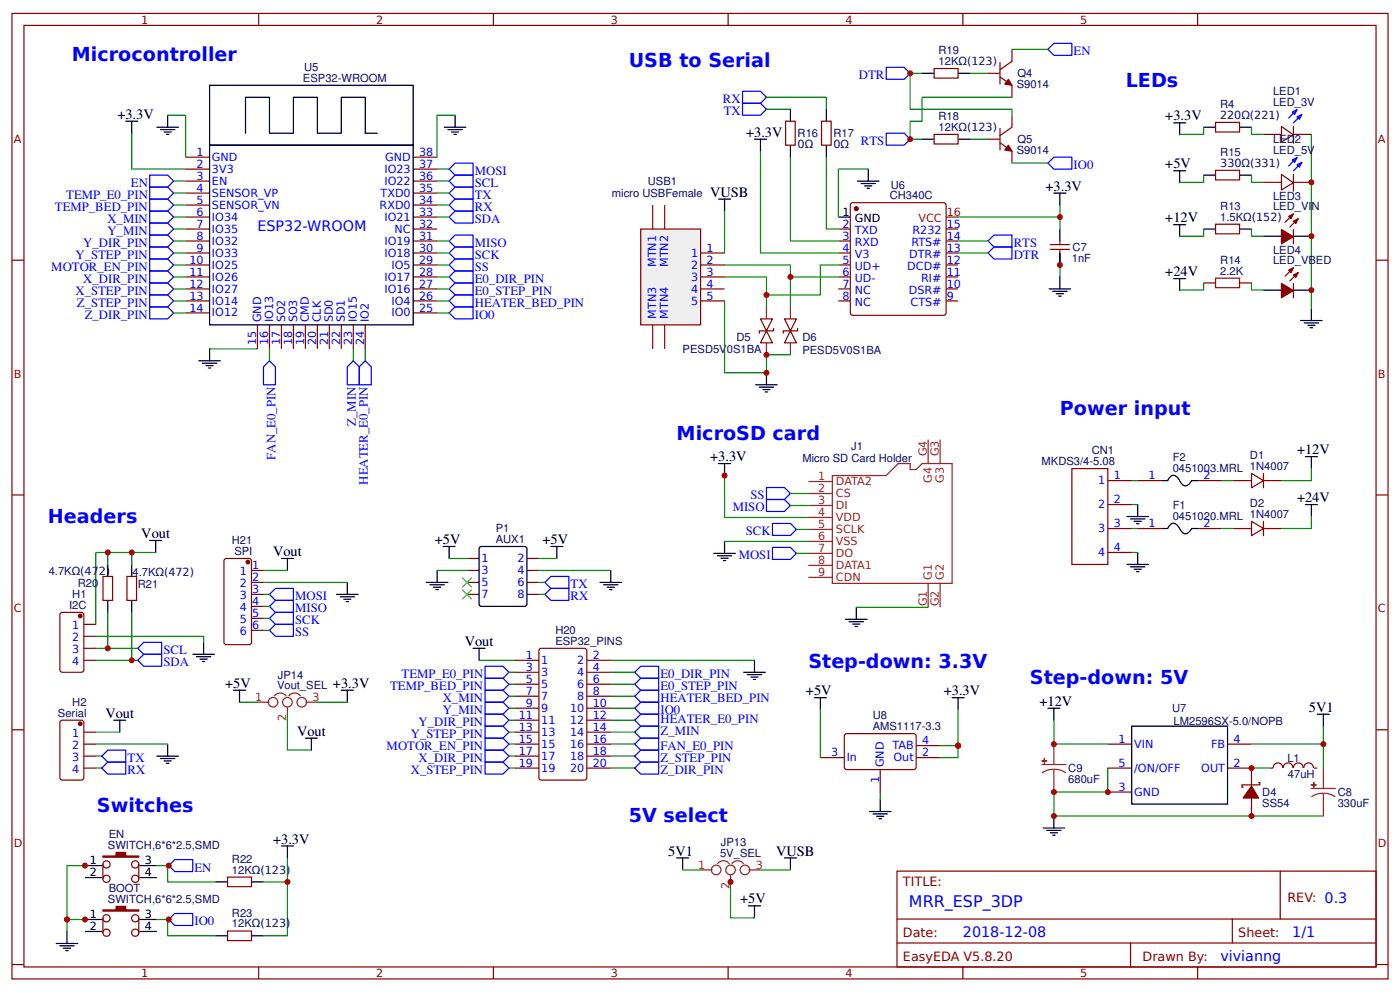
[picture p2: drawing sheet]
<svg xmlns="http://www.w3.org/2000/svg" width="309mm" height="219mm" viewBox="0 0 309 219" stroke-linecap="round" stroke-linejoin="round" font-family="sans-serif">
<defs><g id="words">
<g font-size="4.2" fill="#00f">
<text x="15.9" y="13.5">Microcontroller</text>
<text x="138.9" y="14.9">USB to Serial</text>
<text x="248.7" y="19.2">LEDs</text>
<text x="234.2" y="91.6">Power input</text>
<text x="149.5" y="97.1">MicroSD card</text>
<text x="10.6" y="115.4">Headers</text>
<text x="178.6" y="147.5">Step-down: 3.3V</text>
<text x="227.5" y="151.1">Step-down: 5V</text>
<text x="21.4" y="179.3">Switches</text>
<text x="138.9" y="181.6">5V select</text>
</g>
<text font-size="3.5" fill="#00f" x="200.8" y="200.3">MRR_ESP_3DP</text>
<g font-size="3.2">
<text x="25.9" y="26.2">+3.3V</text>
<text x="257.4" y="26.6">+3.3V</text>
<text x="164.8" y="30.2">+3.3V</text>
<text x="257.4" y="37.2">+5V</text>
<text x="156.9" y="43.4">VUSB</text>
<text x="231" y="42.1">+3.3V</text>
<text x="257.4" y="49.1">+12V</text>
<text x="257.4" y="61">+24V</text>
<text x="156.9" y="101.9">+3.3V</text>
<text x="286.5" y="100.3">+12V</text>
<text x="286.5" y="110.9">+24V</text>
<text x="31.2" y="118.9">Vout</text>
<text x="60.3" y="122.8">Vout</text>
<text x="96" y="120.2">+5V</text>
<text x="119.9" y="120.2">+5V</text>
<text x="102.7" y="142.7">Vout</text>
<text x="49.7" y="151.9">+5V</text>
<text x="73.6" y="151.9">+3.3V</text>
<text x="178.1" y="153.6">+5V</text>
<text x="208.5" y="153.6">+3.3V</text>
<text x="229.7" y="155.9">+12V</text>
<text x="23.3" y="158.5">Vout</text>
<text x="289.2" y="157.2">5V1</text>
<text x="65.6" y="162.5">Vout</text>
<text x="60.3" y="186.3">+3.3V</text>
<text x="147.6" y="189">5V1</text>
<text x="171.4" y="189">VUSB</text>
<text x="163.5" y="199.5">+5V</text>
</g>
<g font-size="3.2" fill="#00f">
<text x="56.9" y="51.1">ESP32-WROOM</text>
<text x="212.7" y="207">2018-12-08</text>
<text x="285.5" y="207">1/1</text>
<text x="269.6" y="212.2">vivianng</text>
</g>
<g font-size="2.8" fill="#00f">
<text x="189.7" y="17.5">DTR</text>
<text x="237.2" y="12.2">EN</text>
<text x="159.7" y="22.8">RX</text>
<text x="159.9" y="25.5">TX</text>
<text x="190.2" y="32.1">RTS</text>
<text x="28.9" y="41.3">EN</text>
<text x="104.9" y="41.3">SCL</text>
<text x="104.9" y="38.7">MOSI</text>
<text x="237.2" y="37.4">IO0</text>
<text x="12.1" y="46.6">TEMP_BED_PIN</text>
<text x="14.6" y="44">TEMP_E0_PIN</text>
<text x="104.9" y="44">TX</text>
<text x="104.9" y="46.6">RX</text>
<text x="23.7" y="49.3">X_MIN</text>
<text x="23.7" y="51.9">Y_MIN</text>
<text x="104.9" y="49.3">SDA</text>
<text x="11.3" y="59.8">MOTOR_EN_PIN</text>
<text x="16.7" y="57.2">Y_STEP_PIN</text>
<text x="18.4" y="54.6">Y_DIR_PIN</text>
<text x="104.9" y="54.6">MISO</text>
<text x="104.9" y="57.2">SCK</text>
<text x="104.9" y="59.8">SS</text>
<text x="224" y="54.6">RTS</text>
<text x="224" y="57.2">DTR</text>
<text x="16.7" y="65.1">X_STEP_PIN</text>
<text x="18.4" y="62.5">X_DIR_PIN</text>
<text x="104.9" y="62.5">E0_DIR_PIN</text>
<text x="104.9" y="65.1">E0_STEP_PIN</text>
<text x="17" y="67.8">Z_STEP_PIN</text>
<text x="18.7" y="70.4">Z_DIR_PIN</text>
<text x="104.9" y="67.8">HEATER_BED_PIN</text>
<text x="104.9" y="70.4">IO0</text>
<text x="78.6" y="94" transform="rotate(-90 78.6 94)">Z_MIN</text>
<text x="60.9" y="101.5" transform="rotate(-90 60.9 101.5)">FAN_E0_PIN</text>
<text x="81.3" y="107.1" transform="rotate(-90 81.3 107.1)">HEATER_E0_PIN</text>
<text x="161.9" y="113">MISO</text>
<text x="165.8" y="110.3">SS</text>
<text x="164.8" y="118.3">SCK</text>
<text x="163.2" y="123.6">MOSI</text>
<text x="126.1" y="130">TX</text>
<text x="65.2" y="132.6">MOSI</text>
<text x="65.2" y="135.3">MISO</text>
<text x="65.2" y="137.9">SCK</text>
<text x="126.1" y="132.6">RX</text>
<text x="65.2" y="140.5">SS</text>
<text x="36.1" y="144.5">SCL</text>
<text x="36.1" y="147.2">SDA</text>
<text x="88.7" y="149.8">TEMP_E0_PIN</text>
<text x="145.9" y="149.8">E0_DIR_PIN</text>
<text x="86.2" y="152.5">TEMP_BED_PIN</text>
<text x="97.8" y="155.1">X_MIN</text>
<text x="145.9" y="152.5">E0_STEP_PIN</text>
<text x="145.9" y="155.1">HEATER_BED_PIN</text>
<text x="92.5" y="160.4">Y_DIR_PIN</text>
<text x="97.8" y="157.7">Y_MIN</text>
<text x="145.9" y="157.7">IO0</text>
<text x="145.9" y="159.6">HEATER_E0_PIN</text>
<text x="85.4" y="165.7">MOTOR_EN_PIN</text>
<text x="90.8" y="163">Y_STEP_PIN</text>
<text x="145.9" y="165.7">FAN_E0_PIN</text>
<text x="145.9" y="162.3">Z_MIN</text>
<text x="28.2" y="168.3">TX</text>
<text x="28.2" y="171">RX</text>
<text x="90.8" y="171">X_STEP_PIN</text>
<text x="92.5" y="168.3">X_DIR_PIN</text>
<text x="145.9" y="168.3">Z_STEP_PIN</text>
<text x="145.9" y="171">Z_DIR_PIN</text>
<text x="43" y="192.5">EN</text>
<text x="43" y="204.4">IO0</text>
</g>
<g font-size="2.8" fill="#800">
<text x="199.5" y="195.6">TITLE:</text>
<text x="284.4" y="199.3">REV: 0.3</text>
<text x="199.5" y="207">Date:</text>
<text x="273.6" y="207">Sheet:</text>
<text x="199.5" y="212.2">EasyEDA V5.8.20</text>
<text x="252.4" y="212.2">Drawn By:</text>
</g>
<g font-size="2.5" fill="#800">
<text x="31.2" y="5.2">1</text>
<text x="83.1" y="5.2">2</text>
<text x="134.9" y="5.2">3</text>
<text x="186.8" y="5.2">4</text>
<text x="238.7" y="5.2">5</text>
<text x="3" y="31.5">A</text>
<text x="304.4" y="31.5">A</text>
<text x="3" y="83.4">B</text>
<text x="304.4" y="83.4">B</text>
<text x="3" y="135.3">C</text>
<text x="304.4" y="135.3">C</text>
<text x="3" y="187.1">D</text>
<text x="304.4" y="187.1">D</text>
<text x="31.2" y="215.8">1</text>
<text x="83.1" y="215.8">2</text>
<text x="134.9" y="215.8">3</text>
<text x="186.8" y="215.8">4</text>
<text x="238.7" y="215.8">5</text>
</g>
<g font-size="2.5" fill="#000080">
<text x="207.4" y="12">R19</text>
<text x="67.2" y="15.7">U5</text>
<text x="207.4" y="14.3">12KΩ(123)</text>
<text x="224.8" y="17.1">Q4</text>
<text x="66.9" y="18">ESP32-WROOM</text>
<text x="224.6" y="19.4">S9014</text>
<text x="269.5" y="23.9">R4</text>
<text x="281.3" y="23.4">LED_3V</text>
<text x="281.3" y="21.1">LED1</text>
<text x="207.4" y="28.9">12KΩ(123)</text>
<text x="207.4" y="26.5">R18</text>
<text x="269.5" y="26.2">220Ω(221)</text>
<text x="176.2" y="32.6">0Ω</text>
<text x="176.2" y="30.3">R16</text>
<text x="184.1" y="32.6">0Ω</text>
<text x="184.1" y="30.3">R17</text>
<text x="224.6" y="34">S9014</text>
<text x="224.8" y="31.6">Q5</text>
<text x="269.6" y="34.4">R15</text>
<text x="281.3" y="34">LED_5V</text>
<text x="281.3" y="31.7">LED2</text>
<text x="143.1" y="40.8">USB1</text>
<text x="196.8" y="41.6">U6</text>
<text x="269.6" y="36.8">330Ω(331)</text>
<text x="135.2" y="43.5">micro USBFemale</text>
<text x="196.6" y="44">CH340C</text>
<text x="269.6" y="46.3">R13</text>
<text x="281.3" y="46.5">LED_VIN</text>
<text x="281.3" y="44.1">LED3</text>
<text x="269.6" y="48.7">1.5KΩ(152)</text>
<text x="236.8" y="57.8">1nF</text>
<text x="237" y="55.4">C7</text>
<text x="269.6" y="58.3">R14</text>
<text x="281.3" y="58.4">LED_VBED</text>
<text x="281.3" y="56">LED4</text>
<text x="269.6" y="60.6">2.2K</text>
<text x="150.8" y="78">PESD5V0S1BA</text>
<text x="162.7" y="75.3">D5</text>
<text x="177.3" y="75.3">D6</text>
<text x="177.3" y="78.2">PESD5V0S1BA</text>
<text x="177.3" y="102">Micro SD Card Holder</text>
<text x="188" y="99.3">J1</text>
<text x="241.2" y="100.3">CN1</text>
<text x="259.1" y="101.8">F2</text>
<text x="276.2" y="101.4">D1</text>
<text x="230.1" y="102.7">MKDS3/4-5.08</text>
<text x="259.1" y="104.2">0451003.MRL 1N4007</text>
<text x="259.1" y="112.4">F1</text>
<text x="276.2" y="112">D2</text>
<text x="109.5" y="119.9">AUX1</text>
<text x="109.5" y="117.5">P1</text>
<text x="259.1" y="114.8">0451020.MRL 1N4007</text>
<text x="51.2" y="120.2">H21</text>
<text x="51.8" y="122.6">SPI</text>
<text x="10.8" y="126.9">4.7KΩ(472)</text>
<text x="17.2" y="129.6">R20</text>
<text x="29.3" y="127.2">4.7KΩ(472)</text>
<text x="30.4" y="129.8">R21</text>
<text x="15.3" y="134.5">I2C</text>
<text x="16" y="132.1">H1</text>
<text x="122.7" y="142.4">ESP32_PINS</text>
<text x="122.7" y="140">H20</text>
<text x="61.4" y="149.9">JP14</text>
<text x="16" y="155.9">H2</text>
<text x="61.2" y="152.3">Vout_SEL</text>
<text x="12.8" y="158.3">Serial</text>
<text x="192.8" y="161.2">AMS1117-3.3</text>
<text x="192.8" y="158.9">U8</text>
<text x="259" y="157.2">U7</text>
<text x="259.3" y="160">LM2596SX-5.0/NOPB</text>
<text x="236" y="172.9">680uF</text>
<text x="236" y="170.6">C9</text>
<text x="284.4" y="168.2">L1</text>
<text x="284.6" y="171.9">47uH</text>
<text x="278.9" y="178.2">SS54</text>
<text x="278.9" y="175.8">D4</text>
<text x="295.5" y="178.2">330uF</text>
<text x="295.5" y="175.8">C8</text>
<text x="24" y="185.1">EN</text>
<text x="23.9" y="187.5">SWITCH,6*6*2.5,SMD</text>
<text x="51.3" y="190.6">R22</text>
<text x="159.1" y="189.3">5V_SEL</text>
<text x="159.3" y="186.9">JP13</text>
<text x="24" y="197">BOOT</text>
<text x="51.3" y="192.9">12KΩ(123)</text>
<text x="23.9" y="199.4">SWITCH,6*6*2.5,SMD</text>
<text x="51.3" y="202.5">R23</text>
<text x="51.3" y="204.8">12KΩ(123)</text>
</g>
<g font-size="2.5" fill="#00f">
<text x="43.4" y="34.4">1</text>
<text x="46.8" y="35.5">GND</text>
<text x="85.1" y="35.5">GND</text>
<text x="92.6" y="34.4">38</text>
<text x="43.4" y="37.1">2</text>
<text x="43.4" y="39.7">3</text>
<text x="46.8" y="38.2">3V3</text>
<text x="46.8" y="40.8">EN</text>
<text x="84.9" y="40.8">IO22</text>
<text x="84.9" y="38.2">IO23</text>
<text x="92.6" y="39.7">36</text>
<text x="92.6" y="37.1">37</text>
<text x="43.4" y="42.4">4</text>
<text x="43.4" y="45">5</text>
<text x="43.4" y="47.7">6</text>
<text x="46.8" y="43.4">SENSOR_VP</text>
<text x="46.8" y="46.1">SENSOR_VN</text>
<text x="83.9" y="46.1">RXD0</text>
<text x="84.1" y="43.4">TXD0</text>
<text x="92.6" y="47.7">33</text>
<text x="92.6" y="45">34</text>
<text x="92.6" y="42.4">35</text>
<text x="43.4" y="50.3">7</text>
<text x="43.4" y="53">8</text>
<text x="46.8" y="48.7">IO34</text>
<text x="46.8" y="51.4">IO35</text>
<text x="84.9" y="48.7">IO21</text>
<text x="87.2" y="51.4">NC</text>
<text x="92.6" y="53">31</text>
<text x="92.6" y="50.3">32</text>
<text x="186.1" y="50.3">2</text>
<text x="186.1" y="53">3</text>
<text x="188.8" y="51.6">TXD</text>
<text x="201.6" y="51.6">R232</text>
<text x="209.2" y="53">14</text>
<text x="209.2" y="50.3">15</text>
<text x="41.8" y="58.3">10</text>
<text x="43.4" y="55.6">9</text>
<text x="46.8" y="54">IO32</text>
<text x="46.8" y="56.7">IO33</text>
<text x="46.8" y="59.3">IO25</text>
<text x="84.9" y="56.7">IO18</text>
<text x="84.9" y="54">IO19</text>
<text x="86.5" y="59.3">IO5</text>
<text x="92.6" y="58.3">29</text>
<text x="92.6" y="55.6">30</text>
<text x="145" y="59" transform="rotate(-90 145 59)">MTN1</text>
<text x="147.6" y="59" transform="rotate(-90 147.6 59)">MTN2</text>
<text x="152.7" y="56.7">1</text>
<text x="152.7" y="59.3">2</text>
<text x="156.1" y="55.6">1</text>
<text x="156.1" y="58.3">2</text>
<text x="186.1" y="55.6">4</text>
<text x="186.1" y="58.3">5</text>
<text x="188.8" y="54.3">RXD</text>
<text x="188.8" y="56.9">V3</text>
<text x="188.8" y="59.6">UD+</text>
<text x="200.4" y="59.6">DCD#</text>
<text x="200.8" y="56.9">DTR#</text>
<text x="201.4" y="54.3">RTS#</text>
<text x="209.2" y="58.3">12</text>
<text x="209.2" y="55.6">13</text>
<text x="41.8" y="60.9">11</text>
<text x="41.8" y="63.6">12</text>
<text x="46.8" y="62">IO26</text>
<text x="46.8" y="64.6">IO27</text>
<text x="84.9" y="64.6">IO16</text>
<text x="84.9" y="62">IO17</text>
<text x="92.6" y="63.6">27</text>
<text x="92.6" y="60.9">28</text>
<text x="152.7" y="62">3</text>
<text x="152.7" y="64.6">4</text>
<text x="156.1" y="60.9">3</text>
<text x="156.1" y="63.6">4</text>
<text x="186.1" y="60.9">6</text>
<text x="186.1" y="63.6">7</text>
<text x="188.8" y="62.2">UD-</text>
<text x="188.8" y="64.9">NC</text>
<text x="200.8" y="64.9">DSR#</text>
<text x="203.5" y="62.2">RI#</text>
<text x="209.2" y="63.6">10</text>
<text x="209.2" y="60.9">11</text>
<text x="41.8" y="66.2">13</text>
<text x="41.8" y="68.8">14</text>
<text x="46.8" y="67.3">IO14</text>
<text x="46.8" y="69.9">IO12</text>
<text x="57.7" y="71.2" transform="rotate(-90 57.7 71.2)">GND</text>
<text x="60.3" y="71.2" transform="rotate(-90 60.3 71.2)">IO13</text>
<text x="63" y="71.2" transform="rotate(-90 63 71.2)">SO2</text>
<text x="65.6" y="71.2" transform="rotate(-90 65.6 71.2)">SO3</text>
<text x="68.3" y="71.2" transform="rotate(-90 68.3 71.2)">CMD</text>
<text x="70.9" y="71.2" transform="rotate(-90 70.9 71.2)">CLK</text>
<text x="73.6" y="71.2" transform="rotate(-90 73.6 71.2)">SD0</text>
<text x="76.2" y="71.2" transform="rotate(-90 76.2 71.2)">SD1</text>
<text x="78.8" y="71.2" transform="rotate(-90 78.8 71.2)">IO15</text>
<text x="81.5" y="71.2" transform="rotate(-90 81.5 71.2)">IO2</text>
<text x="86.5" y="69.9">IO0</text>
<text x="86.5" y="67.3">IO4</text>
<text x="92.6" y="68.8">25</text>
<text x="92.6" y="66.2">26</text>
<text x="145" y="70.4" transform="rotate(-90 145 70.4)">MTN3</text>
<text x="147.6" y="70.4" transform="rotate(-90 147.6 70.4)">MTN4</text>
<text x="152.7" y="67.3">5</text>
<text x="156.1" y="66.2">5</text>
<text x="186.1" y="66.2">8</text>
<text x="188.8" y="67.5">NC</text>
<text x="201.2" y="67.5">CTS#</text>
<text x="209.2" y="66.2">9</text>
<text x="56.6" y="76.2" transform="rotate(-90 56.6 76.2)">15</text>
<text x="59.3" y="76.2" transform="rotate(-90 59.3 76.2)">16</text>
<text x="61.9" y="76.2" transform="rotate(-90 61.9 76.2)">17</text>
<text x="64.6" y="76.2" transform="rotate(-90 64.6 76.2)">18</text>
<text x="67.2" y="76.2" transform="rotate(-90 67.2 76.2)">19</text>
<text x="69.8" y="76.2" transform="rotate(-90 69.8 76.2)">20</text>
<text x="72.5" y="76.2" transform="rotate(-90 72.5 76.2)">21</text>
<text x="75.1" y="76.2" transform="rotate(-90 75.1 76.2)">22</text>
<text x="77.8" y="76.2" transform="rotate(-90 77.8 76.2)">23</text>
<text x="80.4" y="76.2" transform="rotate(-90 80.4 76.2)">24</text>
<text x="242.6" y="106.9">1</text>
<text x="246.1" y="105.9">1</text>
<text x="253.8" y="105.9">1</text>
<text x="265.9" y="105.9">2</text>
<text x="242.6" y="112.2">2</text>
<text x="246.1" y="111.2">2</text>
<text x="242.6" y="117.5">3</text>
<text x="246.1" y="116.5">3</text>
<text x="253.8" y="116.5">1</text>
<text x="265.9" y="116.5">2</text>
<text x="55.7" y="125.7">1</text>
<text x="106.4" y="124.1">1</text>
<text x="114.3" y="124.1">2</text>
<text x="242.6" y="122.8">4</text>
<text x="246.1" y="121.8">4</text>
<text x="53" y="127.1">1</text>
<text x="53" y="129.7">2</text>
<text x="55.7" y="128.4">2</text>
<text x="55.7" y="131">3</text>
<text x="106.4" y="126.8">3</text>
<text x="106.4" y="129.4">5</text>
<text x="114.3" y="126.8">4</text>
<text x="114.3" y="129.4">6</text>
<text x="53" y="132.3">3</text>
<text x="53" y="135">4</text>
<text x="53" y="137.6">5</text>
<text x="55.7" y="133.7">4</text>
<text x="55.7" y="136.3">5</text>
<text x="106.4" y="132.1">7</text>
<text x="114.3" y="132.1">8</text>
<text x="16" y="139">1</text>
<text x="16" y="141.6">2</text>
<text x="53" y="140.3">6</text>
<text x="55.7" y="139">6</text>
<text x="16" y="144.3">3</text>
<text x="16" y="146.9">4</text>
<text x="116.2" y="145.6">1</text>
<text x="116.2" y="148.2">3</text>
<text x="119.6" y="146.6">1</text>
<text x="119.6" y="149.3">3</text>
<text x="127.5" y="146.6">2</text>
<text x="127.5" y="149.3">4</text>
<text x="131" y="145.6">2</text>
<text x="131" y="148.2">4</text>
<text x="116.2" y="150.9">5</text>
<text x="116.2" y="153.5">7</text>
<text x="119.6" y="151.9">5</text>
<text x="119.6" y="154.6">7</text>
<text x="127.5" y="151.9">6</text>
<text x="127.5" y="154.6">8</text>
<text x="131" y="150.9">6</text>
<text x="131" y="153.5">8</text>
<text x="114.6" y="158.8">11</text>
<text x="114.6" y="161.4">13</text>
<text x="116.2" y="156.2">9</text>
<text x="119.6" y="157.2">9</text>
<text x="119.6" y="159.9">11</text>
<text x="126" y="157.2">10</text>
<text x="126" y="159.9">12</text>
<text x="131" y="156.2">10</text>
<text x="131" y="158.8">12</text>
<text x="131" y="161.4">14</text>
<text x="16" y="162.8">1</text>
<text x="16" y="165.4">2</text>
<text x="114.6" y="164.1">15</text>
<text x="114.6" y="166.7">17</text>
<text x="119.6" y="162.5">13</text>
<text x="119.6" y="165.2">15</text>
<text x="119.6" y="167.8">17</text>
<text x="126" y="162.5">14</text>
<text x="126" y="165.2">16</text>
<text x="126" y="167.8">18</text>
<text x="131" y="164.1">16</text>
<text x="131" y="166.7">18</text>
<text x="183.6" y="167.1">3</text>
<text x="197.2" y="165.5">TAB</text>
<text x="203.7" y="167.1">2</text>
<text x="203.7" y="164.4">4</text>
<text x="247.1" y="164.1">1</text>
<text x="250.6" y="165.2">VIN</text>
<text x="267.6" y="165.2">FB</text>
<text x="272.5" y="164.1">4</text>
<text x="16" y="168.1">3</text>
<text x="16" y="170.7">4</text>
<text x="114.6" y="169.4">19</text>
<text x="119.6" y="170.4">19</text>
<text x="126" y="170.4">20</text>
<text x="131" y="169.4">20</text>
<text x="187.1" y="168.1">In</text>
<text x="194.2" y="172.9" transform="rotate(-90 194.2 172.9)">1</text>
<text x="195.3" y="169.4" transform="rotate(-90 195.3 169.4)">GND</text>
<text x="197.4" y="168.1">Out</text>
<text x="247.1" y="169.4">5</text>
<text x="250.6" y="170.4">/ON/OFF</text>
<text x="265.4" y="170.4">OUT</text>
<text x="272.5" y="169.4">2</text>
<text x="247.1" y="174.7">3</text>
<text x="250.6" y="175.7">GND</text>
</g>
<g font-size="2.5">
<text x="186.1" y="47.7">1</text>
<text x="188.8" y="49">GND</text>
<text x="19.8" y="190.9">1</text>
<text x="32" y="190.9">3</text>
<text x="19.8" y="193.6">2</text>
<text x="32" y="193.6">4</text>
<text x="19.8" y="202.8">1</text>
<text x="32" y="202.8">3</text>
<text x="19.8" y="205.5">2</text>
<text x="32" y="205.5">4</text>
</g>
<g font-size="2.5" fill="#f00">
<text x="209.2" y="47.7">16</text>
<text x="202.9" y="49">VCC</text>
</g>
<g font-size="2.5" fill="#8d2323">
<text x="204.8" y="100.8" transform="rotate(-90 204.8 100.8)">G4</text>
<text x="207.4" y="100.8" transform="rotate(-90 207.4 100.8)">G3</text>
<text x="180.7" y="106.1">1</text>
<text x="184.7" y="107.1">DATA2</text>
<text x="205.8" y="106.7" transform="rotate(-90 205.8 106.7)">G4</text>
<text x="208.5" y="106.7" transform="rotate(-90 208.5 106.7)">G3</text>
<text x="180.7" y="108.7">2</text>
<text x="180.7" y="111.4">3</text>
<text x="184.7" y="109.8">CS</text>
<text x="184.7" y="112.4">DI</text>
<text x="180.7" y="114">4</text>
<text x="180.7" y="116.7">5</text>
<text x="180.7" y="119.3">6</text>
<text x="184.7" y="115.1">VDD</text>
<text x="184.7" y="117.7">SCLK</text>
<text x="180.7" y="122">7</text>
<text x="180.7" y="124.6">8</text>
<text x="184.7" y="120.4">VSS</text>
<text x="184.7" y="123">DO</text>
<text x="184.7" y="125.7">DATA1</text>
<text x="180.7" y="127.3">9</text>
<text x="184.7" y="128.3">CDN</text>
<text x="205.8" y="128" transform="rotate(-90 205.8 128)">G1</text>
<text x="208.5" y="128" transform="rotate(-90 208.5 128)">G2</text>
<text x="204.8" y="133.9" transform="rotate(-90 204.8 133.9)">G1</text>
<text x="207.4" y="133.9" transform="rotate(-90 207.4 133.9)">G2</text>
<text x="56.4" y="154.8">1</text>
<text x="69.1" y="154.8">3</text>
<text x="63.2" y="159.3" transform="rotate(-90 63.2 159.3)">2</text>
<text x="154.3" y="191.9">1</text>
<text x="167" y="191.9">3</text>
<text x="161.1" y="196.4" transform="rotate(-90 161.1 196.4)">2</text>
</g>
</g></defs>
<g fill="none" stroke="#800" stroke-width=".26">
<path d="M2.6 3h304.1v213.2h-304.1zM5.3 5.6h298.7v208h-298.7zM57.1 3v2.6M109 3v2.6M160.9 3v2.6M212.7 3v2.6M218.3 16.2h2.6M220.9 17l2.7 1.8v2.7M220.9 13.8v4.8M223.6 10.9v2.6l-2.7 1.9M264.6 3v2.6M41 34.7h5.3"/>
<path d="M41 37.4h5.3M91.3 34.7h5.3M91.3 37.4h5.3M218.3 30.7h2.6M220.9 31.5l2.7 1.9v2.6M220.9 28.4v4.7M223.6 25.5v2.6l-2.7 1.9M279.1 29.7h4M283.1 27.9l2.7 1.9-2.7 1.6zM283.1 38.5l2.7 1.9-2.7 1.6zM285.8 29.7h3.9M285.8 27.9v3.7"/>
<path d="M285.8 38.5v3.7M2.6 57.5h2.7M41 40h5.3M41 42.7h5.3M41 45.3h5.3M41 47.9h5.3M41 50.6h5.3M41 53.2h5.3M41 55.9h5.3M41 58.5h5.3M91.3 40h5.3M91.3 42.7h5.3"/>
<path d="M91.3 45.3h5.3M91.3 47.9h5.3M91.3 50.6h5.3M91.3 53.2h5.3M91.3 55.9h5.3M91.3 58.5h5.3M185.2 50.6h2.7M185.2 53.2h2.7M185.2 55.9h2.7M185.2 58.5h2.7M188.1 44.8h20.4l.4 .2 .1 24.1-.2 .5h-20.4l-.5-.2v-24.1zM209 50.6h2.7"/>
<path d="M209 53.2h2.7M209 55.9h2.7M209 58.5h2.7M279.1 40.3h4M285.8 50.7v3.2M285.8 40.3h3.9M285.8 47.2l-1.9 1.9M285.8 59.2l-1.9 1.8M286.8 48.3l-1.8 1.9M304 57.5h2.7M41 61.2h5.3M41 63.8h5.3"/>
<path d="M41 66.5h5.3M41 69.1h5.3M56.9 71.8v5.2M59.5 71.8v5.2M62.2 71.8v5.2M64.8 71.8v5.2M67.5 71.8v5.2M70.1 71.8v5.2M72.8 71.8v5.2M75.4 71.8v5.2M78.1 71.8v5.2M80.7 71.8v5.2"/>
<path d="M91.3 61.2h5.3M91.3 63.8h5.3M91.3 66.5h5.3M91.3 69.1h5.3M168 70.4h2.7l-1.4 2.7zM169.3 73.1l1.4 2.6h-2.7zM170.9 72.5v.6h-3.2v.5M173.3 70.4h2.6l-1.3 2.7zM174.6 73.1l1.3 2.6h-2.6zM176.2 72.5v.6h-3.2v.5M185.2 61.2h2.7M185.2 63.8h2.7"/>
<path d="M185.2 66.5h2.7M209 61.2h2.7M209 63.8h2.7M209 66.5h2.7M285.8 62.6v3.2M286.8 60.2l-1.8 1.9M2.6 109.3h2.7M251.4 106.2h5.2M264.6 106.2h5.3M272.5 116.7h4M272.5 106.2h4M276.5 115.1l2.6 1.6-2.6 1.6z"/>
<path d="M276.5 104.6l2.6 1.6-2.6 1.5zM279.1 104.6v3.1M279.1 115.1v3.2M279.1 116.7h4M279.1 106.2h4M304 109.3h2.7M2.6 161.2h2.7M181.2 167.3h5.3M186.8 162.1h15.3l.3 .5-.1 7.1-.4 .3-15.1-.1-.3-.5v-6.8zM194.5 170v5.3M202.4 167.3h5.3M202.4 164.7h5.3"/>
<path d="M244.7 164.4h5.3M244.7 169.7h5.3M244.7 174.9h5.3M271.2 164.4h5.3M271.2 169.7h5.3v3.9M276.5 176.3v3.9M278.1 172.8h.2v.6h-3.9v.5h.2M280.5 169.7h.8M281.3 169.6a1.06 1.06 0 0 1 1-1.1 1.06 1.06 0 0 1 1.1 1.1M283.5 169.6a1.06 1.06 0 0 1 1.1-1.1 1.06 1.06 0 0 1 1 1.1M285.8 169.6a1.06 1.06 0 0 1 1-1.1 1.06 1.06 0 0 1 1.1 1.1M288.1 169.6a1.06 1.06 0 0 1 1-1.1 1.06 1.06 0 0 1 1.1 1.1"/>
<path d="M290.2 169.7h.8M304 161.2h2.7M22.7 190.9v3.2M30.7 190.9v3.2M198.2 192.4h105.8v21.2h-105.8zM282.8 192.4v10.6M2.6 213h2.7M22.7 202.8v3.2M30.7 202.8v3.2M57.1 213.6v2.6M109 213.6v2.6M160.9 213.6v2.6"/>
<path d="M198.2 203h105.8M198.2 208.3h105.8M212.7 213.6v2.6M249.8 208.3v5.3M264.6 213.6v2.6M272.3 203v5.3M304 213h2.7"/>
<circle cx="23.5" cy="194.1" r=".8"/>
<circle cx="23.5" cy="190.9" r=".8"/>
<circle cx="29.9" cy="194.1" r=".8"/>
<circle cx="29.9" cy="190.9" r=".8"/>
<circle cx="23.5" cy="202.8" r=".8"/>
<circle cx="23.5" cy="206" r=".8"/>
<circle cx="29.9" cy="202.8" r=".8"/>
<circle cx="29.9" cy="206" r=".8"/>
</g>
<g fill="none" stroke="#000" stroke-width=".26">
<path d="M46.3 18.8h45v13.3h-45zM27.8 26.8h2.6M29.1 26.8v2.6M34.7 28.1h4.7M35.5 28.6h3.1M36.2 29.2h1.6M36.8 29.7h.5M37 25.5v2.6M46.3 32.1h45v39.7h-45zM54.2 29.4v-7.9h5.3v7.9h5.3v-7.9h5.3v7.9h5.3v-7.9h5.3v7.9h2.6M98.2 28.1h4.7M99 28.6h3.1"/>
<path d="M99.7 29.2h1.6M100.3 29.7h.5M100.5 25.5v2.6M166.7 30.7h2.6M168 30.7v2.7M191.8 37.4v2.6M259.3 27.1h2.6M259.3 37.7h2.6M260.6 27.1v2.7M260.6 37.7v2.7M158.7 44h2.7M160.1 44v2.6"/>
<path d="M185.2 47.9h2.7M189.4 40h4.8M190.2 40.5h3.2M191 41.1h1.6M191.6 41.6h.5M232.8 42.7h2.7M234.2 42.7v2.6M259.3 49.6h2.6M260.6 49.6v2.7M279.1 52.2h4M285.8 52.2h3.9M43.9 79.7h4.8"/>
<path d="M46.3 77v2.7M231.8 63.8h4.7M232.6 64.3h3.1M233.4 64.9h1.5M233.9 65.4h.5M234.2 61.2v2.6M259.3 61.5h2.6M260.6 61.5v2.7M279.1 64.1h4M285.8 64.1h3.9M287.3 70.8h4.8M288.1 71.3h3.2"/>
<path d="M288.9 71.9h1.6M289.5 72.4h.5M289.7 68.2v2.6M44.7 80.2h3.2M45.5 80.8h1.6M46 81.3h.6M167 85h4.7M167.7 85.5h3.2M168.5 86h1.6M169.1 86.6h.5M169.3 82.3v2.7M33.1 119.4h2.6"/>
<path d="M34.4 119.4v2.6M249 114.1h4.7M249.8 114.6h3.1M250.6 115.1h1.5M251.1 115.7h.5M251.4 111.4v2.7M256.6 106.2h1.4l.5-.8a1.32 1.32 0 0 1 2.1 .8l.5 .7a1.32 1.32 0 0 0 2.2-.7h1.3M288.4 111.4h2.6M288.4 100.9h2.6M289.7 100.9v2.6M289.7 111.4v2.7M62.2 123.3h2.6"/>
<path d="M63.5 123.3v2.7M74.3 131.3h4.8M75.1 131.8h3.2M75.9 132.3h1.6M76.5 132.9h.5M76.7 128.6v2.7M249 124.7h4.7M249.8 125.2h3.1M250.6 125.7h1.5M251.1 126.3h.5M251.4 122v2.7M25.1 159.1h2.7"/>
<path d="M26.5 159.1v2.6M42.6 144.5h4.8M43.4 145h3.2M44.2 145.6h1.6M44.7 146.1h.5M45 141.9v2.6M51.6 152.5h2.6M52.9 152.5v2.6M75.4 152.5h2.7M76.7 152.5v2.6M104.5 143.2h2.7M105.8 143.2v2.6"/>
<path d="M164.3 148.5h4.8M165.1 149h3.2M165.9 149.5h1.6M166.4 150.1h.6M166.7 145.8v2.7M179.9 154.1h2.7M181.2 154.1v2.6M210.3 154.1h2.7M211.7 154.1v2.6M231.5 156.4h2.7M232.8 156.4v2.7M291 157.7h2.7"/>
<path d="M292.4 157.7v2.7M34.7 167h4.7M35.5 167.5h3.1M36.2 168.1h1.6M36.8 168.6h.5M37 164.4v2.6M67.5 163h2.6M68.8 163v2.7M192.1 179.2h4.7M192.9 179.8h3.2M194.5 176.6v2.6M250 160.4h21.2v17.2h-21.2z"/>
<path d="M18.8 191.2h3.7M18.8 193.8h3.7M34.6 191.2h-3.7M34.6 193.8h-3.7M149.5 189.5h2.6M150.8 189.5v2.6M173.3 189.5h2.6M174.6 189.5v2.6M193.7 180.3h1.6M194.2 180.8h.5M230.5 182.9h4.7M231.2 183.4h3.2"/>
<path d="M232 183.9h1.6M232.6 184.5h.5M232.8 180.2v2.7M12.4 208.4h4.8M13.2 208.9h3.2M14 209.4h1.6M14.5 210h.6M14.8 205.7v2.7M18.8 203.1h3.7M18.8 205.7h3.7M34.6 203.1h-3.7M34.6 205.7h-3.7"/>
<path d="M165.4 200.1h2.6M166.7 200.1v2.6"/>
</g>
<g fill="none" stroke="#00f" stroke-width=".26">
<path d="M195.8 14.9h4l1.3 1.3-1.3 1.3h-4zM232.8 9.6h4v2.6h-4l-1.3-1.3zM33.1 38.7h3.9l1.4 1.3-1.4 1.3h-3.9zM100.5 38.7h4v2.6h-4l-1.3-1.3zM100.5 36h4v2.7h-4l-1.3-1.3zM164 22.8h4l1.3 1.3-1.3 1.4h-4zM164 20.2h4l1.3 1.3-1.3 1.3h-4zM195.8 29.4h4l1.3 1.3-1.3 1.4h-4zM232.8 34.7h4v2.7h-4l-1.3-1.4zM285.5 24.8l1-.6-.5 1.1zM285.5 35.3l1-.5-.5 1.1zM286.5 25.8l1.1-.5-.5 1z"/>
<path d="M286.5 36.4l1.1-.5-.5 1zM286.5 24.2l-1.8 1.9M286.5 34.8l-1.8 1.9M287.6 25.3l-1.8 1.8M287.6 35.9l-1.8 1.8M33.1 46.6h3.9l1.4 1.3-1.4 1.4h-3.9zM33.1 49.3h3.9l1.4 1.3-1.4 1.3h-3.9zM33.1 57.2h3.9l1.4 1.3-1.4 1.3h-3.9zM33.1 59.8h3.9l1.4 1.4-1.4 1.3h-3.9zM33.1 54.6h3.9l1.4 1.3-1.4 1.3h-3.9zM33.1 51.9h3.9l1.4 1.3-1.4 1.4h-3.9zM33.1 44h3.9l1.4 1.3-1.4 1.3h-3.9z"/>
<path d="M33.1 41.3h3.9l1.4 1.4-1.4 1.3h-3.9zM99.2 45.3l1.3-1.3h4v2.6h-4zM100.5 41.3h4v2.7h-4l-1.3-1.3zM100.5 59.8h4v2.7h-4l-1.3-1.3zM100.5 46.6h4v2.7h-4l-1.3-1.4zM100.5 51.9h4v2.7h-4l-1.3-1.4zM100.5 54.6h4v2.6h-4l-1.3-1.3zM100.5 57.2h4v2.6h-4l-1.3-1.3zM218.3 53.2l1.3-1.3h4v2.7h-4zM219.6 54.6h4v2.6h-4l-1.3-1.3zM33.1 62.5h3.9l1.4 1.3-1.4 1.3h-3.9zM33.1 65.1h3.9l1.4 1.4-1.4 1.3h-3.9z"/>
<path d="M33.1 67.8h3.9l1.4 1.3-1.4 1.3h-3.9zM59.5 79.7l1.4 1.3v4h-2.7v-4zM100.5 62.5h4v2.6h-4l-1.3-1.3zM100.5 65.1h4v2.7h-4l-1.3-1.3zM100.5 67.8h4v2.6h-4l-1.3-1.3zM76.7 81l1.4-1.3 1.3 1.3v4h-2.7zM79.4 81l1.3-1.3 1.3 1.3v4h-2.6zM60.9 130h3.9v2.6h-3.9l-1.4-1.3zM60.9 132.6h3.9v2.7h-3.9l-1.4-1.4zM60.9 135.3h3.9v2.6h-3.9l-1.4-1.3zM60.9 137.9h3.9v2.6h-3.9l-1.4-1.3zM31.7 141.9h4v2.6h-4l-1.3-1.3z"/>
<path d="M31.7 144.5h4v2.7h-4l-1.3-1.4zM107.2 152.5h3.9l1.3 1.3-1.3 1.3h-3.9zM107.2 155.1h3.9l1.3 1.3-1.3 1.3h-3.9zM107.2 157.7h3.9l1.3 1.4-1.3 1.3h-3.9zM107.2 149.8h3.9l1.3 1.3-1.3 1.4h-3.9zM107.2 147.2h3.9l1.3 1.3-1.3 1.3h-3.9zM140.2 159.1l1.4-1.4h3.9v2.7h-3.9zM141.6 147.2h3.9v2.6h-3.9l-1.4-1.3zM141.6 149.8h3.9v2.7h-3.9l-1.4-1.4zM141.6 152.5h3.9v2.6h-3.9l-1.4-1.3zM141.6 155.1h3.9v2.6h-3.9l-1.4-1.3zM23.8 165.7h4v2.6h-4l-1.3-1.3z"/>
<path d="M23.8 168.3h4v2.7h-4l-1.3-1.3zM107.2 163h3.9l1.3 1.4-1.3 1.3h-3.9zM107.2 165.7h3.9l1.3 1.3-1.3 1.3h-3.9zM107.2 168.3h3.9l1.3 1.4-1.3 1.3h-3.9zM107.2 160.4h3.9l1.3 1.3-1.3 1.3h-3.9zM140.2 161.7l1.4-1.3h3.9v2.6h-3.9zM141.6 165.7h3.9v2.6h-3.9l-1.4-1.3zM141.6 168.3h3.9v2.7h-3.9l-1.4-1.3zM141.6 163h3.9v2.7h-3.9l-1.4-1.3zM37.3 191.2l1.3-1.3h4v2.6h-4zM37.3 203.1l1.3-1.3h4v2.6h-4z"/>
</g>
<g fill="none" stroke="#080" stroke-width=".26">
<path d="M203.7 16.2h-2.6v7.9h22.5v1.4M214.3 16.2h4M223.6 10.9h7.9M29.1 29.4v8h11.9M37 25.5h4v9.2M96.6 37.4h2.6M100.5 25.5h-3.9v9.2M168 33.4v22.5h17.2M169.3 21.5h13.3v2.6M169.3 24.1h5.3M174.6 34.7v18.5h10.6M182.6 34.7v15.9h2.6"/>
<path d="M191.8 37.4h-6.6v10.5M214.3 30.7h4M223.6 21.5h-19.9v5.3h-2.6v3.9h2.6M223.6 36h7.9M265.9 38.7v1.6h-5.3M276.5 38.7v1.6h2.6M289.7 29.7v38.4M38.4 40h2.6M38.4 47.9h2.6M38.4 45.3h2.6M38.4 42.7h2.6M38.4 58.5h2.6"/>
<path d="M38.4 55.9h2.6M38.4 53.2h2.6M38.4 50.6h2.6M96.6 40h2.6M96.6 47.9h2.6M96.6 45.3h2.6M96.6 42.7h2.6M96.6 58.5h2.6M96.6 55.9h2.6M96.6 53.2h2.6M160.1 58.5h14.5v9.3M160.1 46.6v9.3"/>
<path d="M185.2 58.5h-4v6.6h-11.9M211.7 55.9h6.6M211.7 53.2h6.6M234.2 45.3v2.6h-22.5M234.2 55.9v5.3M265.9 50.6v1.6h-5.3M276.5 50.6v1.6h2.6M38.4 66.5h2.6M38.4 63.8h2.6M38.4 61.2h2.6M38.4 69.1h2.6M46.3 77h10.6"/>
<path d="M59.5 77v2.7M78.1 77v2.7M80.7 77v2.7M96.6 66.5h2.6M96.6 63.8h2.6M96.6 61.2h2.6M96.6 69.1h2.6M160.1 66.5v15.8h9.2v-3.9h5.3M160.1 61.2h9.2v6.6M174.6 61.2h10.6M265.9 62.5v1.6h-5.3M276.5 62.5v1.6h2.6"/>
<path d="M250 106.2h1.4M250 111.4h1.4M269.9 106.2h2.6M289.7 114.1v2.6h-6.6M289.7 103.5v2.7h-6.6M58.2 126h5.3M58.2 128.6h18.5M58.2 131.3h1.3M58.2 133.9h1.3M58.2 136.6h1.3M58.2 139.2h1.3M250 122h1.4"/>
<path d="M21.2 140.5h23.8v1.4M21.2 143.2h9.2M21.2 145.8h9.2M52.9 155.1h4M63.5 157.7v8h5.3M70.1 155.1h6.6M105.8 145.8h8M112.4 148.5h1.4M112.4 151.1h1.4M112.4 153.8h1.4M112.4 156.4h1.4M112.4 159.1h1.4"/>
<path d="M134.9 145.8h31.8M134.9 148.5h5.3M134.9 151.1h5.3M134.9 153.8h5.3M134.9 156.4h5.3M134.9 159.1h5.3M181.2 156.7v10.6M211.7 156.7v10.6h-4M232.8 159.1v5.3h11.9M21.2 169.7h1.3M21.2 161.7h5.3M21.2 164.4h15.8"/>
<path d="M21.2 167h1.3M112.4 169.7h1.4M112.4 161.7h1.4M112.4 164.4h1.4M112.4 167h1.4M134.9 169.7h5.3M134.9 161.7h5.3M134.9 164.4h5.3M134.9 167h5.3M194.5 175.3v1.3M207.7 164.7h4M244.7 169.7v5.2h-11.9v5.3h59.6"/>
<path d="M276.5 164.4h15.9v5.3M276.5 169.7h4M292.4 160.4v4M18.8 191.2h-4v11.9M34.6 191.2h2.7M150.8 192.1h4M161.4 194.8v7.9h5.3M168 192.1h6.6M18.8 203.1h-4v2.6M34.6 203.1h2.7"/>
</g>
<g fill="#800" stroke="#800" stroke-width=".26">
<path d="M222.8 17.5l.8 1.3-1.6-.2z"/>
<path d="M222.8 32.1l.8 1.3-1.6-.3z"/>
<path d="M22.7 189.1h2.9v-.8h2.2v.8h2.9v.2h-8z"/>
<path d="M22.7 201h2.9v-.8h2.2v.8h2.9v.2h-8z"/>
<path d="M276.5 173.6l1.6 2.7h-3.5z"/>
<path d="M283.1 50.7l2.7 1.6-2.7 1.6z"/>
<path d="M285.8 48.8l1-.5-.5 1.1z"/>
<path d="M284.7 47.8l1.1-.6-.6 1.1z"/>
<path d="M283.1 62.6l2.7 1.6-2.7 1.6z"/>
<path d="M285.8 60.7l1-.5-.5 1.1z"/>
<path d="M284.7 59.7l1.1-.5-.6 1z"/>
<circle cx="189.2" cy="46.1" r=".4"/>
</g>
<path d="M209 47.9h2.7" fill="none" stroke="#f00" stroke-width=".26"/>
<g fill="none" stroke="#8d2323" stroke-width=".26">
<path d="M169.3 67.8v2.6M169.3 75.7v2.7M174.6 67.8v2.6M174.6 75.7v2.7M56.9 155.1h2.6M60.6 153.8a1.59 1.59 0 0 1 2.6 0M63.5 156.2v1.5M63.8 153.8a1.59 1.59 0 0 1 2.6 0M67.5 155.1h2.6M230.2 168.9h5.3M232.8 169.9l1.4 .2 1.3 .6M232.8 169.9l-1.4 .2-1.2 .6"/>
<path d="M232.8 164.4v4.5M232.8 169.9v5M289.7 174.1h5.3M292.4 175.2l1.4 .2 1.2 .6M292.4 175.2l-1.4 .2-1.3 .6M292.4 169.7v4.4M292.4 175.2v5M154.8 192.1h2.6M158.5 190.8a1.59 1.59 0 0 1 2.6 0M161.4 193.2v1.6M161.7 190.8a1.59 1.59 0 0 1 2.6 0M165.4 192.1h2.6"/>
<circle cx="60.3" cy="155.1" r="1.06"/>
<circle cx="63.5" cy="155.1" r="1.06"/>
<circle cx="66.7" cy="155.1" r="1.06"/>
<circle cx="158.2" cy="192.1" r="1.06"/>
<circle cx="161.4" cy="192.1" r="1.06"/>
<circle cx="164.6" cy="192.1" r="1.06"/>
</g>
<g fill="#8d2323" stroke="#8d2323" stroke-width=".26">
<path d="M289.7 173.4h1.1z"/>
<path d="M290.2 172.8l.1 1.1z"/>
<path d="M230.2 168.1h1z"/>
<path d="M230.7 167.5v1.1z"/>
</g>
<path d="M141.6 50.6h13.2v21.2h-13.2z" fill="#efefef" stroke="#800" stroke-width=".26"/>
<g fill="none" stroke="#800" stroke-width=".26">
<path d="M206.4 15.1h5.3v2.2h-5.3zM173.6 26.8h2.1v5.3h-2.1zM181.5 26.8h2.1v5.3h-2.1zM206.4 29.7h5.3v2.1h-5.3zM268.6 27h5.2v2.2h-5.2zM268.6 37.6h5.2v2.1h-5.2zM144.2 45.3v5.3M146.8 45.3v5.3M154.8 55.9h5.3M154.8 58.5h5.3M232 54h4.3M232 55.1h4.3"/>
<path d="M234.2 53.2v.8M234.2 55.1v.8M268.6 49.5h5.2v2.1h-5.2zM144.2 71.8v5.2M146.8 71.8v5.2M154.8 61.2h5.3M154.8 63.8h5.3M154.8 66.5h5.3M265.9 62.5h2.7M273.8 62.5h2.7M236.8 103.5h7.9v21.2h-7.9zM244.7 116.7h5.3"/>
<path d="M244.7 106.2h5.3M244.7 111.4h5.3M251.4 116.7h5.2M264.6 116.7h5.3M13.5 135.3h4.5l.4 .2 .1 12.5-.2 .4-4.5 .1-.5-.3-.1-12.4zM18.5 137.9h2.7M22.8 127.3h2.1v5.3h-2.1zM28 127.3h2.2v5.3h-2.2zM49.7 123.4l5.3-.1 .5 .3 .1 18.3-.3 .4-5.3 .1-.5-.3v-18.2zM55.6 126h2.6M55.6 128.6h2.6M55.6 131.3h2.6"/>
<path d="M55.6 133.9h2.6M55.6 136.6h2.6M55.6 139.2h2.6M103.2 126h2.6M103.2 128.6h2.6M103.2 131.3h2.6M103.2 123.3h2.6M116.4 126h2.7M116.4 128.6h2.7M116.4 131.3h2.7M116.4 123.3h2.7M244.7 122h5.3"/>
<path d="M13.5 159.1h4.5l.4 .2 .1 12.5-.2 .4-4.5 .1-.5-.3-.1-12.4zM18.5 145.8h2.7M18.5 140.5h2.7M18.5 143.2h2.7M113.8 145.8h5.3M113.8 148.5h5.3M113.8 151.1h5.3M113.8 153.8h5.3M113.8 156.4h5.3M113.8 159.1h5.3M119.3 143.3l9.8-.1 .5 .3v28.3l-.2 .4-9.8 .1-.5-.3v-28.3zM129.6 145.8h5.3"/>
<path d="M129.6 148.5h5.3M129.6 151.1h5.3M129.6 153.8h5.3M129.6 156.4h5.3M129.6 159.1h5.3M18.5 161.7h2.7M18.5 164.4h2.7M18.5 167h2.7M18.5 169.7h2.7M113.8 161.7h5.3M113.8 164.4h5.3M113.8 167h5.3"/>
<path d="M113.8 169.7h5.3M129.6 161.7h5.3M129.6 164.4h5.3M129.6 167h5.3M129.6 169.7h5.3M50.3 193.7h5.3v2.1h-5.3zM50.3 205.6h5.3v2.2h-5.3z"/>
</g>
<g fill="none" stroke="#000" stroke-width=".26">
<path d="M203.7 16.2h2.7M211.7 16.2h2.6M174.6 24.1v2.7M174.6 32.1v2.6M182.6 24.1v2.7M182.6 32.1v2.6M203.7 30.7h2.7M211.7 30.7h2.6M265.9 28.1h2.7M265.9 38.7h2.7M273.8 28.1h2.7M273.8 38.7h2.7"/>
<path d="M234.2 50.6v2.6M234.2 55.9v2.6M265.9 50.6h2.7M273.8 50.6h2.7M158.7 102.4h2.7M160.1 102.4v2.6M160.1 119.6v2.6M256.6 116.7h1.4l.5-.7a1.32 1.32 0 0 1 2.1 .7l.5 .8a1.32 1.32 0 0 0 2.2-.8h1.3M23.8 124.7v2.6M23.8 132.6v2.7M29.1 124.7v2.6M29.1 132.6v2.7"/>
<path d="M94.2 128.6h4.8M95 129.2h3.2M95.8 129.7h1.6M96.3 130.2h.5M96.6 126v2.6M97.9 120.7h2.6M99.2 120.7v2.6M106.1 120.8l9.8-.1 .4 .3 .1 12.4-.2 .5h-9.8l-.5-.2-.1-12.5zM121.7 120.7h2.7M123 120.7v2.6M132.6 128.6h4.7M133.3 129.2h3.2"/>
<path d="M134.1 129.7h1.6M134.7 130.2h.5M134.9 126v2.6M157.7 122.2h4.8M158.5 122.8h3.2M159.3 123.3h1.6M159.8 123.8h.5M186.8 136.8h4.8M187.6 137.3h3.2M188.4 137.8h1.6M188.9 138.4h.5M189.2 134.1v2.7"/>
<path d="M47.6 194.8h2.7M55.6 194.8h2.6M62.2 186.8h2.6M63.5 186.8v2.7M47.6 206.7h2.7M55.6 206.7h2.6"/>
</g>
<g fill="none" stroke="#080" stroke-width=".26">
<path d="M265.9 28.1v1.6h-5.3M276.5 28.1v1.6h2.6M234.2 47.9v2.7M160.1 105v9.3h18.5M160.1 119.6h18.5M174.6 109h4M174.6 111.6h4M175.9 116.9h2.7M250 116.7h1.4M269.9 116.7h2.6M23.8 122v2.7M23.8 135.3v7.9"/>
<path d="M29.1 122v2.7M29.1 135.3v10.5M34.4 122h-13.2v15.9M96.6 126h6.6M99.2 123.3h4M119.1 126h15.8M119.1 123.3h3.9M119.1 128.6h1.3M119.1 131.3h1.3M175.9 122.2h2.7M189.2 134.1h15.9M37 191.1v3.7h10.6"/>
<path d="M58.2 194.8h5.3v11.9h-5.3M63.5 189.5v5.3M37 203v3.7h10.6"/>
</g>
<g fill="none" stroke="#8d2323" stroke-width=".26">
<path d="M205.1 97.1v5.3M207.7 97.1v5.3M178.6 106.4h5.3M178.6 109h5.3M178.6 111.6h5.3M178.6 114.3h5.3M178.6 116.9h5.3M178.6 119.6h5.3M183.9 105h11.9l2.6-2.6h2.7v1.3h1.3l1.3-1.3h6.6v26.4h-26.4zM178.6 122.2h5.3M178.6 124.9h5.3M178.6 127.5h5.3"/>
<path d="M205.1 128.8v5.3M207.7 128.8v5.3"/>
</g>
<path d="M169.3 110.3h4l1.3 1.3-1.3 1.4h-4zM169.3 107.7h4l1.3 1.3-1.3 1.3h-4zM170.7 115.6h3.9l1.3 1.3-1.3 1.4h-3.9zM121.7 127.3h4v2.7h-4l-1.3-1.4zM121.7 130h4v2.6h-4l-1.3-1.3zM170.7 120.9h3.9l1.3 1.3-1.3 1.4h-3.9z" fill="none" stroke="#00f" stroke-width=".26"/>
<path d="M268.6 61.4h5.2v2.2h-5.2z" fill="none" stroke="#a00000" stroke-width=".26"/>
<g fill="#800" stroke="#800" stroke-width=".26">
<circle cx="17.7" cy="136" r=".4"/>
<circle cx="17.7" cy="159.9" r=".4"/>
<circle cx="54.8" cy="124.1" r=".4"/>
</g>
<g fill="#000" stroke="#3c3" stroke-width=".26">
<path d="M102.1 127.6l2.1 2.1zM104.2 127.6l-2.1 2.1z"/>
<path d="M102.1 130.2l2.1 2.1zM104.2 130.2l-2.1 2.1z"/>
</g>
<g fill="#c00">
<circle cx="234.2" cy="47.9" r=".66"/>
<circle cx="234.2" cy="58.5" r=".66"/>
<circle cx="63.5" cy="194.8" r=".66"/>
<circle cx="174.6" cy="61.2" r=".66"/>
<circle cx="29.1" cy="145.8" r=".66"/>
<circle cx="23.8" cy="122" r=".66"/>
<circle cx="37.3" cy="203.1" r=".66"/>
<circle cx="37.3" cy="191.2" r=".66"/>
<circle cx="14.8" cy="203.1" r=".66"/>
<circle cx="18.8" cy="203.1" r=".66"/>
<circle cx="18.8" cy="191.2" r=".66"/>
<circle cx="289.7" cy="64.1" r=".66"/>
<circle cx="289.7" cy="52.2" r=".66"/>
<circle cx="289.7" cy="40.3" r=".66"/>
<circle cx="169.3" cy="65.1" r=".66"/>
<circle cx="211.7" cy="164.7" r=".66"/>
<circle cx="292.4" cy="164.4" r=".66"/>
<circle cx="276.5" cy="169.7" r=".66"/>
<circle cx="276.5" cy="180.2" r=".66"/>
<circle cx="232.8" cy="164.4" r=".66"/>
<circle cx="201.1" cy="30.7" r=".66"/>
<circle cx="201.1" cy="16.2" r=".66"/>
<circle cx="244.7" cy="174.9" r=".66"/>
<circle cx="232.8" cy="174.9" r=".66"/>
<circle cx="232.8" cy="180.2" r=".66"/>
<circle cx="169.3" cy="82.3" r=".66"/>
<circle cx="169.3" cy="78.4" r=".66"/>
<circle cx="23.8" cy="143.2" r=".66"/>
<circle cx="29.1" cy="122" r=".66"/>
<circle cx="160.1" cy="105" r=".66"/>
<circle cx="161.4" cy="194.8" r=".66"/>
</g>
<use href="#words"/>
</svg>
